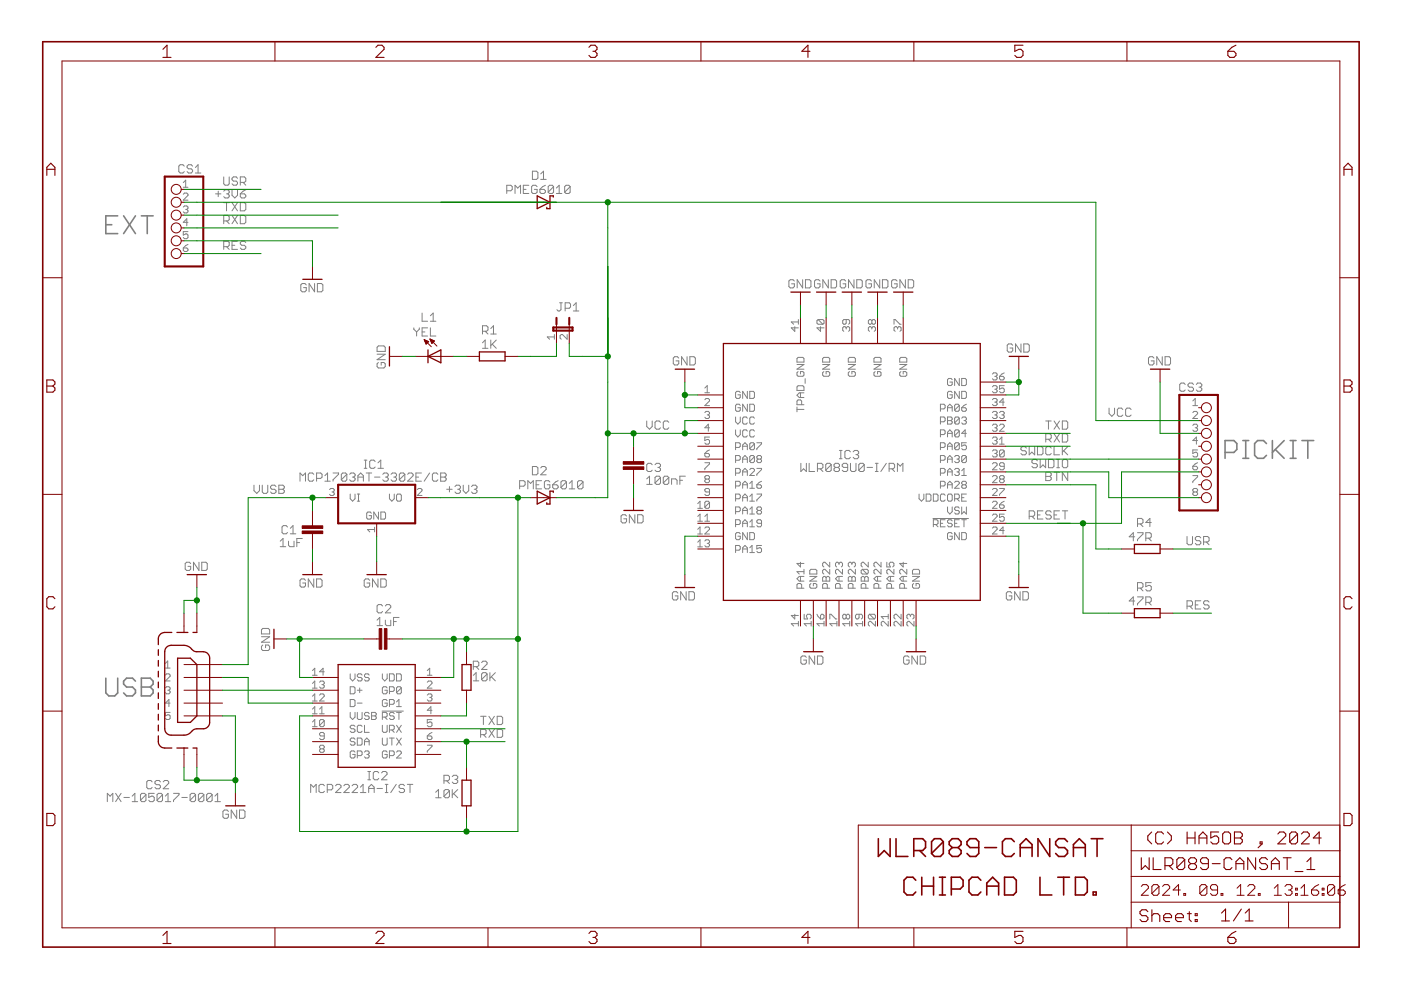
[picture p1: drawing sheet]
<svg xmlns="http://www.w3.org/2000/svg" width="297mm" height="210mm" viewBox="0 0 297 210" stroke-linecap="round" stroke-linejoin="round" font-family="sans-serif">
<g fill="none" stroke="#808080" stroke-width=".34">
<path d="M22.4 47.6h1.3M25 45.8h-2.6v3.7h2.6M26.2 45.8l2.5 3.7M28.7 45.8l-2.5 3.7M30 45.8h2.5M31.2 45.8v3.7M259.7 95.9h1.9l.6-.6v-1.3l-.6-.6h-1.9v3.8M263.5 93.4h1.3M263.5 97.2h1.3M264.1 93.4v3.8M268.5 94l-.6-.6h-1.3l-.6 .6v2.5l.6 .7h1.3l.6-.7M269.8 93.4v3.8"/>
<path d="M270.4 95.3l1.9 1.9M272.3 93.4l-2.5 2.5M273.5 93.4h1.3M273.5 97.2h1.3M274.2 93.4v3.8M276 93.4h2.5M277.3 93.4v3.8M22.4 143.8v3.1l.7 .7h1.2l.7-.7v-3.1M28.7 144.4l-.6-.6h-1.3l-.6 .6v.6l.6 .7h1.3l.6 .6v.6l-.6 .7h-1.3l-.6-.7M30 143.8h1.9l.6 .6v.6l-.6 .7 .6 .6v.6l-.6 .7h-1.9zM30 145.7h1.9"/>
</g>
<g fill="none" stroke="#808080" stroke-width=".21">
<path d="M38.9 38.7l.5-.5v1.5M38.9 39.7h1M39.1 35.2l-.3-.3h-.6l-.3 .3v1.2l.3 .3h.6l.3-.3M40.8 35.2l-.3-.3h-.5l-.3 .3v.3l.3 .3h.5l.3 .3v.3l-.3 .3h-.5l-.3-.3M41.4 36.7h1.2M41.4 35.5l.6-.6v1.8M47.4 37.5v1.5l.3 .3h.6l.3-.3v-1.5M50.4 37.8l-.3-.3h-.6l-.3 .3v.3l.3 .3h.6l.3 .3v.3l-.3 .3h-.6l-.3-.3M50.9 38.7h.9l.3-.3v-.6l-.3-.3h-.9v1.8M51.5 38.7l.6 .6M112.1 39.3h-1.1v1.7h1.1M112.9 36.3h.8l.3 .3v1.1l-.3 .3h-.8z"/>
<path d="M113.9 39.6l-.3-.3h-.6l-.3 .3v1.1l.3 .3h.6l.3-.3v-.5h-.6M114.6 38h1.2M114.6 36.9l.6-.6v1.7M115.6 39.3l-.6 .3-.5 .6M117.4 39.6l-.3-.3h-.6l-.3 .3v1.1M117.4 39.6v1.1l-.3 .3h-.6l-.3-.3M117.4 39.6l-1.2 1.1M118 39.9l.6-.6v1.7M120.9 39.6l-.3-.3h-.6l-.3 .3v1.1M120.9 39.6v1.1l-.3 .3h-.6l-.3-.3M120.9 39.6l-1.2 1.1M38.9 41.2l.2-.3h.5l.3 .3v.2l-1 1h1"/>
<path d="M38.9 43.9l.2-.2h.5l.3 .2v.3l-.3 .2M38.9 52.6h.7l.3 .2v.3l-.3 .2h-.5l-.2-.2zM39.4 44.4h.2M39.6 44.4l.3 .3v.2l-.3 .2h-.5l-.2-.2M39.9 49.1h-1v.7l.7-.2 .3 .2v.6l-.3 .2h-.5l-.2-.2M39.9 47.1h-1l.7-.7v1.5M39.9 51.8l-1 .8M45.7 41.1h1.1M46.3 40.5v1.2M47.4 43h1.2M47.4 46.8h.9l.3-.2v-.6l-.3-.3h-.9v1.7M47.4 52.3h.9l.3-.3v-.6l-.3-.3h-.9v1.8"/>
<path d="M47.4 40.5l.3-.3h.6l.3 .3v.3l-.3 .3M48 43v1.7M48 46.8l.6 .6M48 41.1h.3M48 52.3l.6 .6M48.3 41.1l.3 .3v.3l-.3 .3h-.6l-.3-.3M49.2 43l1.2 1.7M49.2 45.7l1.2 1.7M49.2 40.2v1.2l.6 .6 .6-.6v-1.2M49.2 52h.6M50.4 43l-1.2 1.7M50.4 45.7l-1.2 1.7"/>
<path d="M50.4 51.1h-1.2v1.8h1.2M50.9 43h.9l.3 .2v1.2l-.3 .3h-.9zM50.9 41.1h.9l.3 .3v.3l-.3 .3h-.6l-.3-.3zM50.9 45.7h.9l.3 .3v1.1l-.3 .3h-.9zM52.1 51.4l-.3-.3h-.6l-.3 .3v.3l.3 .3h.6l.3 .3v.3l-.3 .3h-.6l-.3-.3M52.1 40.2l-1.2 .9M107.4 40.4h.9l.3-.2v-.6l-.3-.3h-.9v1.7M109.2 41v-1.7l.6 .6 .6-.6v1.7M111 40.2h.5M114.5 40.2h.8l.3 .2v.3l-.3 .3h-.6l-.2-.3zM118 41h1.1M168.4 59.6l-.3-.3h-.5l-.3 .3v1.1l.3 .3h.5l.3-.3v-.5h-.6"/>
<path d="M170.2 59.3v1.7l-1.2-1.7v1.7M170.8 59.3h.8l.3 .3v1.1l-.3 .3h-.8zM173.9 59.6l-.3-.3h-.6l-.3 .3v1.1l.3 .3h.6l.3-.3v-.5h-.6M175.6 59.3v1.7l-1.1-1.7v1.7M176.2 59.3h.9l.3 .3v1.1l-.3 .3h-.9zM179.3 59.6l-.3-.3h-.6l-.3 .3v1.1l.3 .3h.6l.3-.3v-.5h-.6M181.1 59.3v1.7l-1.2-1.7v1.7M181.7 59.3h.8l.3 .3v1.1l-.3 .3h-.8zM184.8 59.6l-.3-.3h-.6l-.3 .3v1.1l.3 .3h.6l.3-.3v-.5h-.6M186.5 59.3v1.7l-1.1-1.7v1.7M187.1 59.3h.9l.3 .3v1.1l-.3 .3h-.9zM190.2 59.6l-.3-.3h-.6l-.3 .3v1.1l.3 .3h.6l.3-.3v-.5h-.6"/>
<path d="M192 59.3v1.7l-1.2-1.7v1.7M192.6 59.3h.8l.3 .3v1.1l-.3 .3h-.8zM64.9 60.4l-.3-.3h-.5l-.3 .3v1.2l.3 .3h.5l.3-.3v-.6h-.5M66.7 60.1v1.8l-1.2-1.8v1.8M67.3 60.1h.9l.3 .3v1.2l-.3 .3h-.9zM79.9 75.1h1.8l-1.8 1.2h1.8M80.2 73.3h1.2l.3 .3v.9h-1.8v-.9zM80.2 76.9l-.3 .3v.5l.3 .3h1.2l.3-.3v-.5l-.3-.3h-.6v.5M87.7 69.5v.3l.6 .6M88.3 70.4v.8M88.9 69.5v.3l-.6 .6M89.5 66.4v1.7h1.2"/>
<path d="M89.5 70.4h.6M90.7 69.5h-1.2v1.7h1.2M91.2 69.5v1.7h1.2M91.2 68.1h1.2M91.2 67l.6-.6v1.7M102.3 72.7l.6-.6v1.8M102.3 73.9h1.2M102.3 70.2h.9l.3-.2v-.6l-.3-.3h-.9v1.7M102.9 70.2l.6 .6M104.1 72.1v1.8M104.1 69.7l.5-.6v1.7M104.1 70.8h1.1"/>
<path d="M104.4 73l.8 .9M105.2 72.1l-1.1 1.2M117.5 71.4h-1.5l.5 .5M117.5 70.9v1M118.6 64.2h.6M118.9 64.2v1.5l-.3 .2h-.3l-.2-.2M119.8 65.4h.9l.3-.3v-.6l-.3-.3h-.9v1.7M120.2 70.9v1l-.9-1h-.3l-.3 .3v.5l.3 .2M121.6 65.9h1.1M121.6 64.8l.6-.6v1.7M143.9 75.9l-.3-.3h-.6l-.3 .3v1.2l.3 .3h.6l.3-.3v-.6h-.6M145.7 75.6v1.8l-1.2-1.8v1.8"/>
<path d="M146.3 75.6h.8l.3 .3v1.2l-.3 .3h-.8zM168.5 69.3v1l-.7-.8h1.5M169 77.3h1.5l-1.5 1h1.5M169.2 78.8l-.2 .2v.5l.2 .3h1l.3-.3v-.5l-.3-.2h-.5v.5M169.2 75.8h1l.3 .2v.8h-1.5v-.8zM169.3 68.3h-1.5l.5 .4M169.3 67.8v.9M173.5 67.8l-.3 .2v.5l.3 .2h1M173.5 67.8h1l.2 .2v.5l-.2 .2M173.5 67.8l1 .9M174 69.3v1l-.8-.8h1.5M174.4 77.3h1.5l-1.5 1h1.5"/>
<path d="M174.7 75.8h1l.2 .2v.8h-1.5v-.8zM174.7 78.8l-.3 .2v.5l.3 .3h1l.2-.3v-.5l-.2-.2h-.5v.5M179.4 69.5l-.2-.2h-.3l-.2 .2v.5l.2 .3M179.4 69.5l.3-.2h.2l.2 .2v.5l-.2 .3M179.4 67.8v.7l-.2 .2h-.3l-.2-.2v-.5l.2-.2h1l.2 .2v.5l-.2 .2M179.4 69.5v.3M179.9 77.3h1.5l-1.5 1h1.5M180.1 78.8l-.2 .2v.5l.2 .3h1l.3-.3v-.5l-.3-.2h-.5v.5M180.1 75.8h1l.3 .2v.8h-1.5v-.8zM184.8 69.5l-.2-.2h-.2l-.3 .2v.5l.3 .3M184.8 69.5l.3-.2h.3l.2 .2v.5l-.2 .3M184.8 68l-.2-.2h-.2l-.3 .2v.5l.3 .2 .4-.2"/>
<path d="M184.8 68l.3-.2h.3l.2 .2v.5l-.2 .2-.6-.2M184.8 68v.5M184.8 69.5v.3M185.3 77.3h1.5l-1.5 1h1.5M185.3 76l.2-.2h1l.3 .2v.8h-1.5zM185.5 78.8l-.2 .2v.5l.2 .3h1l.3-.3v-.5l-.3-.2h-.4v.5M189.5 68.7v-.9h.3l1 .9h.3M190.3 69.5v.3M190.3 69.5l-.2-.2h-.3l-.3 .2v.5l.3 .3M190.3 69.5l.2-.2h.3l.3 .2v.5l-.3 .3M190.8 77.3h1.5l-1.5 1h1.5M191 78.8l-.2 .2v.5l.2 .3h1l.3-.3v-.5l-.3-.2h-.5v.5"/>
<path d="M191 75.8h1l.3 .2v.8h-1.5v-.8zM210.4 79.3l.3-.2h.5l.2 .2v.2l-.2 .3M210.9 79.8h.3M211.2 79.8l.2 .3v.2l-.2 .3h-.5l-.3-.3M211.9 79.8h.8l.2 .3v.2l-.2 .3h-.5l-.3-.3zM212.9 79.1l-1 .7M214.7 73.2l-.3-.3h-.6l-.2 .3v1.2l.2 .3h.6l.3-.3v-.6h-.6M216.5 72.9v1.8l-1.2-1.8v1.8M217.1 72.9h.8l.3 .3v1.2l-.3 .3h-.8zM244.7 75.9l-.3-.3h-.6l-.3 .3v1.2l.3 .3h.6l.3-.3v-.6h-.6M246.4 75.6v1.8l-1.1-1.8v1.8M247 75.6h.9l.3 .3v1.2l-.3 .3h-.9z"/>
<path d="M77.2 97.6h.6M77.2 99.3h.6M77.5 97.6v1.7M79.5 97.9l-.3-.3h-.5l-.3 .3v1.1l.3 .3h.5l.3-.3M80.1 98.1l.6-.5v1.7M80.1 99.3h1.2M112.9 98.9h.8l.3 .3v1.2l-.3 .3h-.8zM114.6 99.2l.3-.3h.6l.3 .3v.3l-1.2 1.2h1.2M137.1 89.3v1.1l.6 .6 .6-.6v-1.1M138.3 98.5l-.3-.3h-.6l-.3 .3v1.2l.3 .3h.6l.3-.3M138.9 98.5l.3-.3h.5l.3 .3v.3l-.3 .3M139.5 99.1h.2"/>
<path d="M139.7 99.1l.3 .3v.3l-.3 .3h-.5l-.3-.3M140 89.5l-.3-.2h-.5l-.3 .2v1.2l.3 .3h.5l.3-.3M141.8 89.5l-.3-.2h-.6l-.3 .2v1.2l.3 .3h.6l.3-.3M149.4 84.8l.3-.3h.5l.2 .3v.2l-1 1h1M149.4 87.5l.3-.3h.5l.2 .3v.2l-.2 .3M149.4 82.3l.5-.5v1.5M149.4 83.3h1M149.4 96.1h.8l.2 .3v.2l-.2 .3h-.5l-.3-.3zM149.4 98.1h1v.3l-1 1v.2M149.9 88h.3M150.2 88l.2 .2v.3l-.2 .2h-.5l-.3-.2M150.4 95.4l-1 .7"/>
<path d="M150.4 92.7h-1v.7l.5-.2 .5 .2v.5l-.2 .3h-.5l-.3-.3M150.4 90.7h-1l.8-.8v1.5M156 88.4v1l.4 .5 .6-.5v-1M156 91.1v1l.4 .5 .6-.5v-1M156 94.9h.7l.3-.3v-.5l-.3-.2h-.7v1.5M156 97.6h.7l.3-.3v-.5l-.3-.2h-.7v1.5M157 83.2l-.3-.2h-.5l-.2 .2v1l.2 .3h.5l.3-.3v-.5h-.6M157 86l-.3-.3h-.5l-.2 .3v1l.2 .2h.5l.3-.2v-.6h-.6M157.5 95.4v-1l.4-.5 .6 .5v1M157.5 98.1v-1l.4-.5 .6 .5v1M157.5 94.6h1M157.5 97.3h1"/>
<path d="M158.5 88.7l-.3-.3h-.5l-.2 .3v1l.2 .2h.5l.3-.2M158.5 83v1.5l-1-1.5v1.5M158.5 85.7v1.5l-1-1.5v1.5M158.5 91.4l-.3-.3h-.5l-.2 .3v1l.2 .2h.5l.3-.2M159 83h.7l.3 .2v1l-.3 .3h-.7zM159 85.7h.7l.3 .3v1l-.3 .2h-.7zM159 99.6l.2-.3h.5l.3 .3v.2l-1 1h1M160 88.7l-.3-.3h-.5l-.2 .3v1l.2 .2h.5l.3-.2M160 91.4l-.3-.3h-.5l-.2 .3v1l.2 .2h.5l.3-.2M160 94.1l-.3-.2h-.5l-.2 .2v1M160 96.8l-.3-.2h-.5l-.2 .2v1M160 94.1v1l-.3 .3h-.5l-.2-.3"/>
<path d="M160 96.8v1l-.3 .3h-.5l-.2-.3M160 94.1l-1 1M160 96.8l-1 1M160.5 93.9h1v.2l-1 1v.3M160.5 99.3h1v.3l-1 1v.2M160.7 97.3l-.2-.2v-.3l.2-.2h.5l.3 .2v.3l-.3 .2M160.7 97.3l-.2 .3v.2l.2 .3h.5l.3-.3v-.2l-.3-.3M160.7 97.3h.5M169 86.8h1.5M169 86.3v1M169.2 81.8h1l.3 .2v.8h-1.5v-.8zM169.7 83.3v1"/>
<path d="M169.8 98.2v1.8l.6-.6 .6 .6v-1.8M170 85.8v-.8l-.3-.2h-.5l-.2 .2v.8h1.5M170.5 83.3h-1l-.5 .5 .5 .5h1M170.7 80.3v1M171.6 98.2v1.8h1.1M173.3 99.4h.9l.3-.3v-.6l-.3-.3h-.9v1.8M173.9 99.4l.6 .6M176.2 98.5v1.2l-.3 .3h-.6l-.2-.3M176.2 98.5l-.3-.3h-.6l-.2 .3v1.2M176.2 98.5l-1.1 1.2M177.1 99.1l-.3 .3v.3l.3 .3h.6l.3-.3v-.3l-.3-.3M177.1 99.1l-.3-.3v-.3l.3-.3h.6l.3 .3v.3l-.3 .3"/>
<path d="M177.1 99.1h.6M178 97.3h.5M178 95.5h.5M178.3 95.5v1.8M179.7 99.1h-.8l-.3-.3v-.3l.3-.3h.6l.2 .3v1.2l-.2 .3h-.6l-.3-.3M180.3 95.8l-.3-.3h-.6l-.3 .3v1.2l.3 .3h.6l.3-.3M180.3 98.2v1.5l.3 .3h.6l.3-.3v-1.5M180.9 95.8l.3-.3h.6l.3 .3v.3l-.3 .3M181.5 96.4h.3M181.8 96.4l.3 .3v.3l-.3 .3h-.6l-.3-.3M183.2 98.5v1.2l-.2 .3h-.6l-.3-.3M183.2 98.5l-.2-.3h-.6l-.3 .3v1.2"/>
<path d="M183.2 98.5l-1.1 1.2M183.8 99.1h1.2M185.6 100h.6M185.6 98.2h.6M185.9 98.2v1.8M187.9 98.2l-1.1 1.8M188.5 99.4h.9l.3-.3v-.6l-.3-.3h-.9v1.8M189.1 99.4l.6 .6M190.3 100v-1.8l.6 .6 .5-.6v1.8M199.4 86.7h.7l.3-.3v-.4l-.3-.3h-.7v1.5M199.4 89.4h.7l.3-.2v-.5l-.3-.3h-.7v1.5M199.4 92.1h.7l.3-.2v-.5l-.3-.3h-.7v1.5"/>
<path d="M199.4 94.9h.7l.3-.3v-.5l-.3-.2h-.7v1.5M199.4 97.6h.7l.3-.3v-.5l-.3-.2h-.7v1.5M200.9 86.4h1M200.9 87.2v-1l.5-.5 .5 .5v1M200.9 88.4h.7l.3 .3v.2l-.3 .3 .3 .2v.3l-.3 .2h-.7zM200.9 92.6v-.9l.5-.6 .5 .6v.9M200.9 95.4v-1l.5-.5 .5 .5v1M200.9 98.1v-1l.5-.5 .5 .5v1M200.9 94.6h1M200.9 97.3h1M200.9 91.9h1M200.9 89.2h.7"/>
<path d="M201.9 83.2l-.3-.2h-.5l-.2 .2v1l.2 .3h.5l.3-.3v-.5h-.5M201.9 80.5l-.3-.3h-.5l-.2 .3v1l.2 .2h.5l.3-.2v-.5h-.5M202.4 96.8l.2-.2h.5l.3 .2v.3l-.3 .2M202.4 99.6l.2-.3h.5l.3 .3v.2l-.3 .3M202.9 97.3h.2M203.1 97.3l.3 .3v.2l-.3 .3h-.5l-.2-.3M203.4 91.4l-.3-.3h-.5l-.2 .3v1M203.4 86l-.3-.3h-.5l-.2 .3v1M203.4 86v1l-.3 .2h-.5l-.2-.2M203.4 80.2v1.5l-1-1.5v1.5M203.4 83v1.5l-1-1.5v1.5M203.4 88.7l-.3-.3h-.5l-.2 .3v1"/>
<path d="M203.4 94.1l-.3-.2h-.5l-.2 .2v1M203.4 88.7v1l-.3 .2h-.5l-.2-.2M203.4 91.4v1l-.3 .2h-.5l-.2-.2M203.4 94.1v1l-.3 .3h-.5l-.2-.3M203.4 94.1l-1 1M203.4 91.4l-1 1M203.4 88.7l-1 1M203.4 86l-1 1M203.9 83h.7l.3 .2v1l-.3 .3h-.7zM203.9 86.4h.7l.3 .3v.3l-.3 .2h-.4l-.3-.2zM203.9 80.2h.7l.3 .3v1l-.3 .2h-.7zM203.9 88.7l.3-.3h.4l.3 .3v.2l-.3 .3"/>
<path d="M203.9 99.8l.5-.5v1.5M204.4 89.2h.2M204.6 89.2l.3 .2v.3l-.3 .2h-.4l-.3-.2M204.9 93.9h-1v.7l.5-.2h.2l.3 .2v.5l-.3 .3h-.4l-.3-.3M204.9 96.8l-.3-.2h-.4l-.3 .2v1M204.9 96.8v1l-.3 .3h-.4l-.3-.3M204.9 96.8l-1 1M204.9 91.9h-1l.7-.8v1.5M204.9 85.7l-1 .7M210.4 84.8l.3-.3h.5l.2 .3v.2l-.2 .3M210.4 82l.3-.2h.5l.2 .2v.3l-.2 .2M210.4 87.5l.3-.3h.5l.2 .3v.2l-.2 .3"/>
<path d="M210.4 90.2l.3-.3h.5l.2 .3v.2l-.2 .3M210.4 92.9l.3-.2h.5l.2 .2v.3l-.2 .2M210.4 95.6l.3-.2h.5l.2 .2v.3l-.2 .2M210.4 98.4l.3-.3h.5l.2 .3v.2l-1 1h1M210.9 82.5h.3M210.9 88h.3M210.9 90.7h.3M210.9 96.1h.3M210.9 93.4h.3M210.9 85.3h.3M211.2 82.5l.2 .3v.2l-.2 .3h-.5l-.3-.3M211.2 85.3l.2 .2v.2l-.2 .3h-.5l-.3-.3"/>
<path d="M211.2 88l.2 .2v.3l-.2 .2h-.5l-.3-.2M211.2 90.7l.2 .3v.2l-.2 .2h-.5l-.3-.2M211.2 93.4l.2 .3v.2l-.2 .3h-.5l-.3-.3M211.2 96.1l.2 .3v.2l-.2 .3h-.5l-.3-.3M211.9 87.5l.3-.3h.5l.2 .3v.2l-.2 .3M211.9 90.2l.3-.3h.5l.2 .3v.2l-1 1h1M211.9 94.2h1M211.9 93.2l.5-.5v1.5M212.4 88h.3M212.7 88l.2 .2v.3l-.2 .2h-.5l-.3-.2M212.9 81.8h-1v.7l.5-.2h.3l.2 .2v.5l-.2 .3h-.5l-.3-.3M212.9 85.3h-1l.8-.8v1.5"/>
<path d="M212.9 95.6l-.2-.2h-.5l-.3 .2v1M212.9 98.9h-.7l-.3-.3v-.2l.3-.3h.5l.2 .3v1l-.2 .2h-.5l-.3-.2M212.9 95.6v1l-.2 .3h-.5l-.3-.3M212.9 95.6l-1 1M217.6 95l-.3-.3h-.6l-.2 .3v.3l.2 .3h.6l.3 .3v.3l-.3 .2h-.6l-.2-.2M218.2 94.7v1.7l.6-.5 .6 .5v-1.7M219.9 97.7l-.2-.3h-.6l-.3 .3v.3l.3 .3h.6l.2 .3v.3l-.2 .3h-.6l-.3-.3M220 94.7h.8l.3 .3v1.2l-.3 .2h-.8zM220.5 97.4v1.8l.6-.6 .6 .6v-1.8M221.7 89.3h1.2M221.7 93.1h.9l.3-.3v-.5l-.3-.3h-.9v1.7M222.3 89.3v1.7"/>
<path d="M222.3 97.4h.9l.3 .3v1.2l-.3 .3h-.9zM222.3 93.1l.6 .6M222.9 95l-.3-.3h-.6l-.3 .3v1.2l.3 .2h.6l.3-.2M223.5 94.7v1.7h1.1M223.5 89.3l1.1 1.7M223.5 92l1.1 1.7M224 97.4h.6M224 99.2h.6M224.3 97.4v1.8M224.6 89.3l-1.1 1.7M224.6 92l-1.1 1.7M225.2 89.3h.9l.3 .2v1.2l-.3 .3h-.9z"/>
<path d="M225.2 92h.9l.3 .3v1.1l-.3 .3h-.9zM225.2 94.7v1.7M225.5 97.4h.6l.3 .3v1.2l-.3 .3h-.6l-.3-.3v-1.2zM225.5 95.6l.9 .8M226.4 94.7l-1.2 1.2M235.1 86.5v1.2l.6 .6 .6-.6v-1.2M238.1 86.8l-.3-.3h-.6l-.3 .3v1.2l.3 .3h.6l.3-.3M239.8 86.8l-.3-.3h-.5l-.3 .3v1.2l.3 .3h.5l.3-.3M251.3 81.5l-.3-.3h-.6l-.3 .3v1.2l.3 .3h.6l.3-.3M252.9 98.9h.8l.2 .2v.3l-.2 .2h-.5l-.3-.2zM252.9 87.5l.3-.3h.5l.2 .3v.2l-1 1h1M252.9 86h1"/>
<path d="M252.9 90.2l.3-.3h.5l.2 .3v.2l-.2 .3M252.9 85l.5-.5v1.5M253 81.5l-.2-.3h-.6l-.3 .3v.3l.3 .3h.6l.2 .3v.3l-.2 .3h-.6l-.3-.3M253.4 90.7h.3M253.6 81.5l.3-.3h.6l.3 .3v.3l-.3 .3M253.7 90.7l.2 .3v.2l-.2 .2h-.5l-.3-.2M253.9 95.4h-1v.7l.5-.2h.3l.2 .2v.5l-.2 .3h-.5l-.3-.3M253.9 93.4h-1l.8-.7v1.5M253.9 98.1l-1 .8M254.2 82.1h.3M254.5 82.1l.3 .3v.3l-.3 .3h-.6l-.3-.3M40.4 119.5l-.2-.3h-.6l-.3 .3v1.1l.3 .3h.6l.2-.3v-.5h-.5"/>
<path d="M42.2 119.2v1.7l-1.2-1.7v1.7M42.8 119.2h.9l.2 .3v1.1l-.2 .3h-.9zM53.8 102.9v1.1l.6 .6 .6-.6v-1.1M55.6 102.9v1.4l.3 .3h.6l.3-.3v-1.4M58.5 103.2l-.3-.3h-.5l-.3 .3v.2l.3 .3h.5l.3 .3v.3l-.3 .3h-.5l-.3-.3M59.1 102.9h.9l.3 .3v.2l-.3 .3 .3 .3v.3l-.3 .3h-.9zM59.1 103.7h.9M59.4 114.7l.6-.5v1.7M59.4 115.9h1.2M61 111.7l-.3-.3h-.6l-.3 .3v1.2l.3 .3h.6l.3-.3M61.2 114.7v.9l.3 .3h.8v-1.2M61.6 113.2h1.1"/>
<path d="M61.6 112l.5-.6v1.8M62.9 115h.6M63.6 102v-1.7l.6 .6 .6-.6v1.7M64.1 114.2h-1.2v1.7M66.5 100.6l-.3-.3h-.6l-.2 .3v1.1l.2 .3h.6l.3-.3M67.1 101.4h.9l.3-.2v-.6l-.3-.3h-.9v1.7M68.9 102h1.1M68.9 100.9l.5-.6v1.7M69.9 103.8l.2-.2h.5l.3 .2v.3l-.3 .2M70.4 104.3h.2M70.6 100.3h1.2v.3l-1.2 1.1v.3M70.6 104.3l.3 .3v.2l-.3 .3h-.5l-.2-.3"/>
<path d="M73.5 100.6l-.2-.3h-.6l-.3 .3v1.1M73.5 100.6v1.1l-.2 .3h-.6l-.3-.3M73.5 100.6l-1.1 1.1M74.1 100.6l.3-.3h.6l.3 .3v.3l-.3 .3M74.3 104.8v.9l.5 .6 .5-.6v-.9M74.7 101.2h.3M75 101.2l.3 .2v.3l-.3 .3h-.6l-.3-.3M75.8 104.8h.5M75.8 106.3h.5M75.9 101.2h1.1M75.9 102v-1.1l.6-.6 .5 .6v1.1M76 104.8v1.5"/>
<path d="M77.6 100.3h1.2M78.2 100.3v1.7M78.7 108.8l-.2-.2h-.5l-.3 .2v1l.3 .3h.5l.2-.3v-.5h-.4M79.4 101.2h1.2M79.4 112.3h-1.5l.5 .5M79.4 111.8v1M80.2 108.6v1.5l-1-1.5v1.5M80.8 108.6h.7l.2 .2v1l-.2 .3h-.7zM81.2 100.6l.2-.3h.6l.3 .3v.3l-.3 .3M81.7 101.2h.3M82 101.2l.3 .2v.3l-.3 .3h-.6l-.2-.3M82.6 104.8v.9l.5 .6 .5-.6v-.9"/>
<path d="M82.9 100.6l.3-.3h.6l.3 .3v.3l-.3 .3M83.5 101.2h.3M83.8 101.2l.3 .2v.3l-.3 .3h-.6l-.3-.3M84.3 104.8h.5l.3 .2v1l-.3 .3h-.5l-.2-.3v-1zM85.8 100.6l-.3-.3h-.5l-.3 .3v1.1M85.8 100.6v1.1l-.3 .3h-.5l-.3-.3M85.8 100.6l-1.1 1.1M86.4 100.6l.3-.3h.6l.3 .3v.3l-1.2 1.1h1.2M88.2 101.2h.6M88.5 103.8l.2-.2h.5l.3 .2v.3l-1 1h1M89.3 100.3h-1.1v1.7h1.1M91.1 100.3l-1.2 1.7"/>
<path d="M92.8 100.6l-.2-.3h-.6l-.3 .3v1.1l.3 .3h.6l.2-.3M93.4 100.3h.9l.3 .3v.3l-.3 .3 .3 .2v.3l-.3 .3h-.9zM93.4 101.2h.9M94.7 103.7h1.2M95.3 103.2v1.1M96.5 103.2l.3-.3h.5l.3 .3v.2l-.3 .3M97 103.7h.3M97.3 103.7l.3 .3v.3l-.3 .3h-.5l-.3-.3M98.2 102.9v1.1l.6 .6 .6-.6v-1.1M100 103.2l.3-.3h.5l.3 .3v.2l-.3 .3M100.5 103.7h.3M100.8 103.7l.3 .3v.3l-.3 .3h-.5l-.3-.3"/>
<path d="M110.2 103.1h.8l.3-.3v-.6l-.3-.3h-.8v1.8M111.9 103.7v-1.8l.6 .6 .6-.6v1.8M113.7 102.8h.6M114.8 101.9h-1.1v1.8h1.1M116.6 102.2l-.3-.3h-.6l-.3 .3v1.2l.3 .3h.6l.3-.3v-.6h-.6M117.2 102.8h.8l.3 .3v.3l-.3 .3h-.5l-.3-.3zM118.3 101.9l-.5 .3-.6 .6M120.1 102.2v1.2l-.3 .3h-.6l-.3-.3M120.1 102.2l-.3-.3h-.6l-.3 .3v1.2M120.1 102.2l-1.2 1.2M120.7 103.7h1.2M120.7 102.5l.6-.6v1.8"/>
<path d="M123.6 102.2l-.3-.3h-.6l-.3 .3v1.2M123.6 102.2v1.2l-.3 .3h-.6l-.3-.3M123.6 102.2l-1.2 1.2M132.8 109.4l-.3-.3h-.5l-.3 .3v1.2l.3 .3h.5l.3-.3v-.6h-.6M134.6 109.1v1.8l-1.2-1.8v1.8M135.2 109.1h.9l.3 .3v1.2l-.3 .3h-.9zM137.1 101.5l.6-.5v1.7M137.1 102.7h1.2M140 101.2v1.2l-.3 .3h-.5l-.3-.3M140 101.2l-.3-.2h-.5l-.3 .2v1.2M140 101.2l-1.1 1.2M141.8 101.2v1.2l-.3 .3h-.6l-.3-.3"/>
<path d="M141.8 101.2l-.3-.2h-.6l-.3 .2v1.2M141.8 101.2l-1.2 1.2M142.4 102.7v-1.2h.9l.3 .3v.9M144.1 101.8h.6M145.3 101h-1.2v1.7M147.9 112.2l.5-.5v1.5M147.9 106.8l.5-.5v1.5M147.9 109.5l.5-.5v1.5M147.9 115l.5-.6v1.6M147.9 113.2h1M147.9 107.8h1M147.9 110.5h1"/>
<path d="M147.9 116h1M149.4 114.7l.3-.3h.5l.2 .3v.3l-.2 .2M149.4 109.5l.5-.5v1.5M149.4 112l.3-.3h.5l.2 .3v.2l-1 1h1M149.4 110.5h1M149.7 101.6h.5M149.7 101.6l-.3-.3v-.2l.3-.3h.5l.2 .3v.2l-.2 .3M149.7 101.6l-.3 .2v.3l.3 .2h.5l.2-.2v-.3l-.2-.2M149.9 115.2h.3M150.2 115.2l.2 .2v.3l-.2 .3h-.5l-.3-.3M150.4 104.3h-.7l-.3-.2v-.3l.3-.2h.5l.2 .2v1l-.2 .3h-.5l-.3-.3M150.4 106.5v1l-.2 .3h-.5l-.3-.3"/>
<path d="M150.4 106.5l-.2-.2h-.5l-.3 .2v1M150.4 106.5l-1 1M156 100.3h.7l.3-.2v-.5l-.3-.3h-.7v1.5M156 103h.7l.3-.2v-.5l-.3-.3h-.7v1.5M156 105.7h.7l.3-.2v-.5l-.3-.2h-.7v1.5M156 108.5h.7l.3-.3v-.5l-.3-.2h-.7v1.5M156 111.2h.7l.3-.2v-.6l-.3-.2h-.7v1.5M156 116.6h.7l.3-.2v-.5l-.3-.2h-.7v1.5M157 113.2l-.3-.3h-.5l-.2 .3v1l.2 .2h.5l.3-.2v-.5h-.6M157.5 117.2v-1.1l.4-.4 .6 .4v1.1M157.5 102.8h1M157.5 100.8v-1l.4-.5 .6 .5v1"/>
<path d="M157.5 103.5v-1l.4-.5 .6 .5v1M157.5 106.3v-1l.4-.5 .6 .5v1M157.5 109v-1l.4-.5 .6 .5v1M157.5 111.7v-1l.4-.5 .6 .5v1M157.5 100.1h1M157.5 105.5h1M157.5 108.2h1M157.5 111h1M157.5 116.4h1M158.5 112.9v1.5l-1-1.5v1.5M159 112.9h.7l.3 .3v1l-.3 .2h-.7zM159 102.5l.4-.5v1.5"/>
<path d="M159 105.3l.4-.5v1.5M159 108l.4-.5v1.5M159 110.7l.4-.5v1.5M159 116.1l.4-.4v1.5M159 103.5h1M159 106.3h1M159 109h1M159 111.7h1M159 117.2h1M160.5 102.8h.7l.3 .2v.3l-.3 .2h-.5l-.2-.2zM160.5 104.8h1v.2l-1 1v.3M160.7 108.2l-.2-.2v-.3l.2-.2h.5l.3 .2v.3l-.3 .2"/>
<path d="M160.7 108.2l-.2 .3v.2l.2 .3h.5l.3-.3v-.2l-.3-.3M160.7 108.2h.5M161.5 111h-.8l-.2-.3v-.3l.2-.2h.5l.3 .2v1l-.3 .3h-.5l-.2-.3M161.5 115.7h-1v.7l.5-.3h.2l.3 .3v.5l-.3 .3h-.5l-.2-.3M161.5 102l-1 .8M169.7 119.2v1l-.7-.7h1.5M175.9 119.2v1l-1-1h-.2l-.3 .3v.5l.3 .2M177.9 119.5l-.3-.3h-.2l-.3 .3v.5l.3 .2M177.9 119.5l.2-.3h.3l.2 .3v.5l-.2 .2M177.9 119.5v.2M180.6 119.5l-.2-.3h-.3l-.2 .3v.5l.2 .2M180.6 119.5l.2-.3h.3l.3 .3v.5l-.3 .2"/>
<path d="M180.6 119.5v.2M184.1 119.2v1l-1-1h-.3l-.2 .3v.5l.2 .2M186.8 119.2v1l-1-1h-.3l-.2 .3v.5l.2 .2M188 119.2v1h.8l-.3-.5v-.2l.3-.3h.5l.2 .3v.5l-.2 .2M191.5 119.2v1l-.7-.7h1.5M194.9 104.8v.9l.5 .6 .5-.6v-.9M196.4 104.8h.7l.3 .2v1l-.3 .3h-.7zM197.8 109.9h7.5M197.9 104.8h.7l.3 .2v1l-.3 .3h-.7zM197.9 111.2h.7l.3-.2v-.6l-.3-.2h-.7v1.5M198.4 111.2l.5 .5M199.4 100.3h.7l.3-.2v-.5l-.3-.3h-.7v1.5"/>
<path d="M199.4 103h.7l.3-.2v-.5l-.3-.3h-.7v1.5M199.4 111h.5M200.4 105l-.3-.2h-.5l-.2 .2v1l.2 .3h.5l.3-.3M200.4 110.2h-1v1.5h1M200.9 102.8h1M200.9 100.8v-1l.5-.5 .5 .5v1M200.9 103.5v-1l.5-.5 .5 .5v1M200.9 107.5v1l.5 .5 .5-.5v-1M200.9 100.1h1M201.1 104.8h.5l.3 .2v1l-.3 .3h-.5l-.2-.3v-1zM201.9 113.2l-.3-.3h-.5l-.2 .3v1l.2 .2h.5l.3-.2v-.5h-.5M201.9 110.4l-.3-.2h-.5l-.2 .2v.3l.2 .3h.5l.3 .2v.2l-.3 .3h-.5l-.2-.3"/>
<path d="M202.4 102.3l.2-.3h.5l.3 .3v.2l-1 1h1M202.4 105.7h.7l.3-.2v-.5l-.3-.2h-.7v1.5M202.4 111h.5M202.9 100.1h.2M202.9 105.7l.5 .6M203.1 100.1l.3 .2v.3l-.3 .2h-.5l-.2-.2M203.4 107.7l-.3-.2h-.5l-.2 .2v.3l.2 .2h.5l.3 .3v.2l-.3 .3h-.5l-.2-.3M203.4 110.2h-1v1.5h1M203.4 112.9v1.5l-1-1.5v1.5M203.9 112.9h.7l.3 .3v1l-.3 .2h-.7zM203.9 107.5v1.5l.5-.5 .5 .5v-1.5M203.9 100.8h1"/>
<path d="M203.9 105.5h.5M203.9 110.2h1M204.2 102.8l-.3-.3v-.2l.3-.3h.4l.3 .3v.2l-.3 .3M204.2 102.8h.4M204.2 102.8l-.3 .2v.3l.3 .2h.4l.3-.2v-.3l-.3-.2M204.4 110.2v1.5M204.9 104.8h-1v1.5h1M210.4 112l.3-.3h.5l.2 .3v.2l-1 1h1M210.4 101.1l.3-.3h.5l.2 .3v.2l-1 1h1M210.4 103.8l.3-.2h.5l.2 .2v.3l-1 1h1M210.4 106.5l.3-.2h.5l.2 .2v.3l-1 1h1M210.4 109.3l.3-.3h.5l.2 .3v.2l-1 1h1"/>
<path d="M211.9 103.6h1v.2l-1 1v.3M211.9 107h.8l.2 .3v.2l-.2 .3h-.5l-.3-.3zM212.2 101.6h.5M212.2 101.6l-.3-.3v-.2l.3-.3h.5l.2 .3v.2l-.2 .3M212.2 101.6l-.3 .2v.3l.3 .2h.5l.2-.2v-.3l-.2-.2M212.9 112.5h-1l.8-.8v1.5M212.9 109h-1v.7l.5-.2h.3l.2 .2v.6l-.2 .2h-.5l-.3-.2M212.9 106.3l-.5 .2-.5 .5M218.2 109.5h.9l.3-.3v-.6l-.3-.3h-.9v1.7M218.8 109.5l.6 .5M220 109.2h.5M221.1 108.3h-1.1v1.7h1.1"/>
<path d="M221.7 100.1h.9l.3 .3v.3l-.3 .3 .3 .3v.3l-.3 .3h-.9zM221.7 101h.9M222.9 108.6l-.3-.3h-.6l-.3 .3v.3l.3 .3h.6l.3 .3v.3l-.3 .2h-.6l-.3-.2M223.5 100.1h1.1M223.5 109.2h.5M224 100.1v1.8M224.6 108.3h-1.1v1.7h1.1M225.2 108.3h1.2M225.8 108.3v1.7M226.4 100.1v1.8l-1.2-1.8v1.8M240.6 113.8h-1.2l.9-.9v1.8M241.2 112.9h1.1v.3l-1.1 1.2v.3"/>
<path d="M241.2 111.1h.8l.3-.3v-.6l-.3-.3h-.8v1.8M241.7 111.1l.6 .6M242.9 114.1h.9l.3-.3v-.6l-.3-.3h-.9v1.8M243.5 114.1l.6 .6M244.1 110.8h-1.2l.9-.9v1.8M251.7 113.7v1.5l.3 .3h.5l.3-.3v-1.5M252.9 100.8h1v.3l-1 1v.2M253.2 104.3l-.3 .3v.2l.3 .3h.5l.2-.3v-.2l-.2-.3M253.2 104.3l-.3-.2v-.3l.3-.2h.5l.2 .2v.3l-.2 .2M253.2 104.3h.5M254.6 114l-.3-.3h-.6l-.3 .3v.3l.3 .3h.6l.3 .3v.3l-.3 .3h-.6l-.3-.3M255.2 114.9h.9l.2-.3v-.6l-.2-.3h-.9v1.8"/>
<path d="M255.8 114.9l.5 .6M55.4 135h1.8l-1.8 1.2h1.8M55.7 136.8l-.3 .3v.5l.3 .3h1.2l.3-.3v-.5l-.3-.3h-.6v.5M55.7 133.2h1.2l.3 .3v.9h-1.8v-.9zM64.8 123l-.3-.3h-.6l-.3 .3v1.2l.3 .3h.6l.3-.3v-.6h-.6M66.5 122.7v1.8l-1.1-1.8v1.8M67.1 122.7h.9l.3 .3v1.2l-.3 .3h-.9zM78.4 123l-.3-.3h-.6l-.3 .3v1.2l.3 .3h.6l.3-.3v-.6h-.6M79.9 131.5l.6-.6v1.8M79.9 132.7h1.2M80.1 122.7v1.8l-1.1-1.8v1.8M80.7 122.7h.9l.3 .3v1.2l-.3 .3h-.9z"/>
<path d="M81.1 128.5l-.3-.3h-.6l-.3 .3v1.1l.3 .3h.6l.3-.3M81.7 131.5v.9l.3 .3h.8v-1.2M81.7 128.5l.3-.3h.6l.2 .3v.3l-1.1 1.1h1.1M83.4 131.8h.6M84.6 130.9h-1.2v1.8M143.7 125.8l-.3-.3h-.5l-.3 .3v1.1l.3 .3h.5l.3-.3v-.6h-.5M145.5 125.5v1.7l-1.2-1.7v1.7M146.1 125.5h.8l.3 .3v1.1l-.3 .3h-.8zM168.5 130.2v1l-.7-.7h1.5M169.3 132.2h-1.5l.5 .5M169.3 131.7v1M169.7 122.2v1"/>
<path d="M170 124.7v-.7l-.3-.3h-.5l-.2 .3v.7h1.5M170.5 122.2h-1l-.5 .5 .5 .5h1M170.5 120.7v1M170.5 121.2h-1.5l.5 .5M170.5 130.2v1h.7l-.2-.5v-.2l.2-.3h.5l.3 .3v.5l-.3 .2M171 139.4l-.3-.3h-.6l-.3 .3v1.1l.3 .3h.6l.3-.3v-.5h-.6M171.7 121l.2-.3h1l.3 .3v.7h-1.5zM171.7 122.2h1.5l-1.5 1h1.5M171.9 123.7l-.2 .3v.5l.2 .2h1l.3-.2v-.5l-.3-.3h-.5v.5M172 132.2h-1.5l.5 .5M172 131.7v1M172.7 139.1v1.7l-1.1-1.7v1.7"/>
<path d="M173.2 130.2l.8 1M173.3 139.1h.9l.3 .3v1.1l-.3 .3h-.9zM174.2 130.2h.3l.2 .3v.5l-.2 .2h-.5v-.7zM174.4 122.5l.3-.3h.2l.3 .3 .2-.3h.3l.2 .3v.7h-1.5zM174.7 132.2h-1.5l.5 .5M174.7 131.7v1M175.2 122.5v.7M175.4 124.7v-.7l-.2-.3h-.5l-.3 .3v.7h1.5M175.9 120.7v1l-1-1h-.2l-.3 .3v.5l.3 .2M175.9 131.2v-1h.3l1 1h.2M177.4 132.2h-1.5l.5 .5M177.4 131.7v1"/>
<path d="M177.9 122.2v1M178.1 124.7v-.7l-.2-.3h-.5l-.3 .3v.7h1.5M178.6 122.2h-1l-.5 .5 .5 .5h1M178.6 120.7v1l-1-1h-.2l-.3 .3v.5l.3 .2M179.4 130.5l-.2-.3h-.3l-.2 .3v.5l.2 .2h.3l.2-.2M179.4 130.5l.3-.3h.2l.2 .3v.5l-.2 .2h-.2l-.3-.2M179.4 130.5v.5M179.9 122.5l.2-.3h.3l.2 .3 .2-.3h.3l.3 .3v.7h-1.5zM180.1 132.2h-1.4l.5 .5M180.1 131.7v1M180.6 122.5v.7M180.8 124.7v-.7l-.2-.3h-.5l-.2 .3v.7h1.5"/>
<path d="M181.4 120.7v1l-1-1h-.3l-.2 .3v.5l.2 .2M182.1 130.2v.8l-.2 .2h-.3l-.2-.2v-.5l.2-.3h1l.3 .3v.5l-.3 .2M182.8 122.2h.3l.2 .3 .3-.3h.2l.3 .3v.7h-1.5v-.7zM182.8 120.7l-.2 .3v.5l.2 .2h1M182.8 120.7h1l.3 .3v.5l-.3 .2M182.8 120.7l1 1M182.9 132.2h-1.5l.5 .5M182.9 131.7v1M183.3 122.5v.7M183.6 124.7v-.7l-.3-.3h-.5l-.2 .3v.7h1.5M184.4 130.2l-.3 .3v.5l.3 .2h1M184.4 130.2h1l.2 .3v.5l-.2 .2"/>
<path d="M184.4 130.2l1 1M185.6 131.7v1l-1-1h-.2l-.3 .3v.5l.3 .2M186.1 122.2v1M186.3 124.7v-.7l-.2-.3h-.6l-.2 .3v.7h1.5M186.8 122.2h-1l-.5 .5 .5 .5h1M186.8 120.7v1l-1-1h-.3l-.2 .3v.5l.2 .2M188.3 131.7v1l-1-1h-.2l-.3 .3v.5l.3 .2M188.3 130.2v1M188.3 130.7h-1.5l.5 .5M188.8 122.2v1M189 124.7v-.7l-.2-.3h-.5l-.3 .3v.7h1.5M189.5 122.2h-1l-.5 .5 .5 .5h1"/>
<path d="M189.5 120.7v1l-1-1h-.2l-.3 .3v.5l.3 .2M191.1 130.2v1l-1-1h-.3l-.3 .3v.5l.3 .2M191.1 131.7v1l-1-1h-.3l-.3 .3v.5l.3 .2M191.5 122.2v1M191.7 124.7v-.7l-.2-.3h-.5l-.2 .3v.7h1.5M192.3 122.2h-1.1l-.4 .5 .4 .5h1.1M192.3 120.7v1l-1.1-1h-.2l-.2 .3v.5l.2 .2M192.7 139.4l-.3-.3h-.5l-.3 .3v1.1l.3 .3h.5l.3-.3v-.5h-.5M193 130.5l-.2-.3h-.3l-.2 .3v.5l.2 .2M193 130.5l.3-.3h.2l.3 .3v.5l-.3 .2M193 130.5v.2M193.5 121l.2-.3h1l.3 .3v.7h-1.5z"/>
<path d="M193.5 122.2h1.5l-1.5 1h1.5M193.7 123.7l-.2 .3v.5l.2 .2h1l.3-.2v-.5l-.3-.3h-.5v.5M193.8 131.7v1l-1-1h-.3l-.2 .3v.5l.2 .2M194.5 139.1v1.7l-1.2-1.7v1.7M195.1 139.1h.9l.3 .3v1.1l-.3 .3h-.9zM214.5 125.8l-.3-.3h-.5l-.3 .3v1.1l.3 .3h.5l.3-.3v-.6h-.5M216.3 125.5v1.7l-1.2-1.7v1.7M216.9 125.5h.8l.3 .3v1.1l-.3 .3h-.8zM240.6 127.4h-1.2l.9-.8v1.7M241.2 124.7h.8l.3-.3v-.6l-.3-.3h-.8v1.8M241.2 126.6h1.1v.3l-1.1 1.1v.3M241.7 124.7l.6 .6"/>
<path d="M242.9 127.7h.9l.3-.3v-.5l-.3-.3h-.9v1.7M243.5 127.7l.6 .6M244.1 123.5h-1.2v.9l.6-.3h.3l.3 .3v.6l-.3 .3h-.6l-.3-.3M251.7 128.5h.8l.3-.3v-.5l-.3-.3h-.8v1.7M252.2 128.5l.6 .6M253.4 128.2h.6M254.6 127.4h-1.2v1.7h1.2M256.3 127.7l-.2-.3h-.6l-.3 .3v.3l.3 .2h.6l.2 .3v.3l-.2 .3h-.6l-.3-.3M35.1 143.1l.2-.2h.5l.3 .2v.3l-1 1h1M35.1 145.9l.2-.3h.5l.3 .3v.2l-.3 .2M35.1 140.7l.5-.6v1.5M35.1 141.6h1"/>
<path d="M35.6 146.3h.2M35.8 146.3l.3 .3v.3l-.3 .2h-.5l-.2-.2M36.1 149.1h-1l.7-.8v1.5M36.1 151h-1v.8l.7-.2 .3 .2v.5l-.3 .2h-.5l-.2-.2M66.3 143.2h.9M66.3 145.9h.9M66.3 148.6h.9M66.3 154.1h.9M66.3 153.1l.4-.5v1.5M66.3 142.2l.4-.5v1.5M66.3 144.9l.4-.5v1.5M66.3 147.6l.4-.5v1.5"/>
<path d="M66.3 150.3l.4-.5v1.5M66.3 151.3h.9M67.8 144.7l.2-.3h.5l.2 .3v.2l-.2 .3M67.8 147.4l.2-.3h.5l.2 .3v.2l-.9 1h.9M67.8 151.3h.9M67.8 150.3l.4-.5v1.5M68 158.8l-.2-.3 .2-.5h.5l.2 .3v.2l-.2 .3M68 158.8l-.2 .2 .2 .5h.5l.2-.2v-.3l-.2-.2M68 158.8h.5M68.2 145.2h.3M68.5 145.2l.2 .2v.2l-.2 .3h-.5l-.2-.3M68.7 152.8l-.9 1"/>
<path d="M68.7 152.8l-.2-.2h-.5l-.2 .2v1M68.7 156h-.7l-.2-.2 .2-.5h.5l.2 .3v.9l-.2 .3h-.5l-.2-.3M68.7 152.8v1l-.2 .3h-.5l-.2-.3M68.7 142.4h-.9l.7-.7v1.5M74.3 142.9v1l.5 .5 .5-.5v-1M74.3 145.6h.7l.3 .3v1l-.3 .2h-.7zM74.3 148.3h.7l.3 .3v1l-.3 .2h-.7zM74.3 151v1l.5 .5 .5-.5v-1M75.3 154l-.3-.2h-.5l-.2 .2v.3l.2 .2h.5l.3 .3v.2l-.3 .3h-.5l-.2-.3M75.3 156.7l-.3-.2h-.5l-.2 .2v.3l.2 .2h.5l.3 .3v.2l-.3 .3h-.5l-.2-.3M75.3 159.5l-.3-.3h-.5l-.2 .3v1l.2 .2h.5l.3-.2v-.5h-.5M75.8 146.3h1"/>
<path d="M75.8 149.1h1M75.8 151v1.3l.2 .2h.5l.3-.2v-1.3M75.8 156.5h.7l.3 .2v1l-.3 .3h-.7zM76.3 145.9v1M76.8 143.1l-.3-.2h-.5l-.2 .2v.3l.2 .2h.5l.3 .3v.2l-.3 .3h-.5l-.2-.3M76.8 154l-.3-.2h-.5l-.2 .2v1l.2 .3h.5l.3-.3M77.3 153.8v1.5h1M77.3 159.5l.2-.3h.5l.3 .3v.2l-.3 .3M77.3 158v-1l.5-.5 .5 .5v1M77.3 157.2h1M77.8 160h.2M78 160l.3 .2v.3l-.3 .2h-.5l-.2-.2"/>
<path d="M78.3 143.1l-.3-.2h-.5l-.2 .5 .2 .2h.5l.3 .3v.2l-.3 .3h-.5l-.2-.3M78.3 151.3l-.3-.3h-.5l-.2 .6 .2 .2h.5l.3 .2v.3l-.3 .2h-.5l-.2-.2M78.8 151h.7l.3 .3v.3l-.3 .2 .3 .2v.3l-.3 .2h-.7zM78.8 151.8h.7M81 150.8h4.5M81.1 142.9v1l.5 .5 .5-.5v-1M81.1 152h.7l.3-.2v-.5l-.3-.3h-.7v1.5M81.1 153.8v1.2l.2 .3h.5l.3-.3v-1.2M81.1 156.5v1.2l.2 .3h.5l.3-.3v-1.2M81.6 152l.5 .5M82.1 145.9l-.3-.3h-.5l-.2 .3v1l.2 .2h.5l.3-.2v-.6h-.5M82.1 148.6l-.3-.3h-.5l-.2 .3v1l.2 .2h.5l.3-.2v-.5h-.5"/>
<path d="M82.1 159.5l-.3-.3h-.5l-.2 .3v1l.2 .2h.5l.3-.2v-.5h-.5M82.6 149.3h.7l.3-.2v-.5l-.3-.3h-.7v1.5M82.6 142.9h.7l.3 .2v1l-.3 .3h-.7zM82.6 146.6h.7l.3-.3v-.4l-.3-.3h-.7v1.5M82.6 154.8h.7l.3-.3v-.5l-.3-.2h-.7v1.5M82.6 156.5h1M83.1 154.8l.5 .5M83.1 156.5v1.5M83.6 151.3l-.3-.3h-.5l-.2 .3v.3l.2 .2h.5l.3 .2v.3l-.3 .2h-.5l-.2-.2M84.1 148.8l.5-.5v1.5M84.1 142.9h.7l.3 .2v1l-.3 .3h-.7zM84.1 159.5l.2-.3h.5l.3 .3v.2l-1 1h1"/>
<path d="M84.1 149.8h1M84.1 151h1M84.1 153.8l1 1.5M84.1 156.5l1 1.5M84.6 151v1.5M85.1 145.9l-.3-.3h-.5l-.2 .3v1M85.1 145.9v1l-.3 .2h-.5l-.2-.2M85.1 145.9l-1 1M85.1 153.8l-1 1.5M85.1 156.5l-1 1.5M90.6 144.7l.2-.3h.6l.2 .3v.2l-1 1h1M90.6 142.2l.5-.5v1.5"/>
<path d="M90.6 143.2h1M90.6 147.4l.2-.3h.6l.2 .3-.2 .5M90.6 156h.8l.2 .5-.2 .3h-.6l-.2-.3zM90.6 158h1v.3l-1 1v.2M91.1 147.9h.3M91.4 147.9l.2 .2-.2 .5h-.6l-.2-.2M91.6 152.6h-1v.7l.5-.2h.3l.2 .2v.5l-.2 .3h-.6l-.2-.3M91.6 150.6h-1l.8-.8v1.5M91.6 155.3l-1 .7M100.4 143.2l.5-.6v1.8M100.4 144.4h1.1M100.4 141.4h.8l.3-.3v-.6l-.3-.3h-.8v1.7"/>
<path d="M100.9 141.4l.6 .5M101.9 151.9h1.2M101.9 155.8h.9l.3-.3v-.6l-.3-.3h-.9v1.7M102.1 140.5l.3-.3h.6l.3 .3v.3l-1.2 1.1h1.2M102.5 151.9v1.7M102.5 155.8l.6 .5M103.3 142.9v1.2l-.3 .3h-.6l-.3-.3M103.3 142.9l-.3-.3h-.6l-.3 .3v1.2M103.3 142.9l-1.2 1.2M103.7 151.9l1.1 1.7M103.7 154.6l1.1 1.7M103.9 142.6v1.8"/>
<path d="M104.2 143.5l.8 .9M104.8 151.9l-1.1 1.7M104.8 154.6l-1.1 1.7M105 142.6l-1.1 1.2M105.4 151.9h.9l.3 .3v1.1l-.3 .3h-.9zM105.4 154.6h.9l.3 .3v1.2l-.3 .2h-.9zM22.8 170v-1.8l.5 .6 .6-.6v1.8M24.5 168.2l1.2 1.8M25.7 168.2l-1.2 1.8M26.3 169.1h1.1M28 168.8l.6-.6v1.8M28 170h1.2"/>
<path d="M30.9 168.5v1.2l-.3 .3h-.5l-.3-.3M30.9 168.5l-.3-.3h-.5l-.3 .3v1.2M30.9 168.5l-1.1 1.2M32.3 165.8l-.3-.3h-.6l-.3 .3v1.1l.3 .3h.6l.3-.3M32.7 168.2h-1.2v.9l.6-.3h.3l.3 .3v.6l-.3 .3h-.6l-.3-.3M34 165.8l-.3-.3h-.6l-.2 .3v.3l.2 .3h.6l.3 .2v.3l-.3 .3h-.6l-.2-.3M34.5 168.5v1.2l-.3 .3h-.6l-.3-.3M34.5 168.5l-.3-.3h-.6l-.3 .3v1.2M34.5 168.5l-1.2 1.2M34.6 165.8l.3-.3h.6l.3 .3v.3l-1.2 1.1h1.2M35.1 170h1.1M35.1 168.8l.5-.6v1.8"/>
<path d="M36.8 168.2h1.2v.3l-1.2 1.2v.3M38.5 169.1h1.2M41.5 168.5v1.2l-.3 .3h-.6l-.3-.3M41.5 168.5l-.3-.3h-.6l-.3 .3v1.2M41.5 168.5l-1.2 1.2M43.2 168.5v1.2l-.3 .3h-.5l-.3-.3M43.2 168.5l-.3-.3h-.5l-.3 .3v1.2M43.2 168.5l-1.1 1.2M45 168.5v1.2l-.3 .3h-.6l-.3-.3M45 168.5l-.3-.3h-.6l-.3 .3v1.2M45 168.5l-1.2 1.2M45.6 170h1.1"/>
<path d="M45.6 168.8l.5-.6v1.8M48.4 172l-.3-.3h-.5l-.3 .3v1.2l.3 .3h.5l.3-.3v-.6h-.6M50.2 171.7v1.8l-1.2-1.8v1.8M50.8 171.7h.8l.3 .3v1.2l-.3 .3h-.8zM65.9 168v-1.7l.6 .6 .5-.6v1.7M68.8 166.6l-.3-.3h-.6l-.3 .3v1.2l.3 .2h.6l.3-.2M69.4 167.5h.9l.2-.3v-.6l-.2-.3h-.9v1.7M71.1 166.6l.3-.3h.6l.3 .3v.3l-1.2 1.1h1.2M72.9 166.6l.3-.3h.6l.3 .3v.3l-1.2 1.1h1.2M74.7 166.6l.3-.3h.5l.3 .3v.3l-1.1 1.1h1.1M75.8 160.2h.7l.3-.2v-.5l-.3-.3h-.7v1.5M76.4 168h1.2"/>
<path d="M76.4 166.9l.6-.6v1.7M78 165.3h.6M78 163.6h.6M78.2 168v-1.1l.5-.6 .6 .6v1.1M78.2 167.2h1.1M78.3 163.6v1.7M79.9 167.2h1.2M80.3 163.9l-.3-.3h-.6l-.3 .3v1.1l.3 .3h.6l.3-.3M80.9 163.9l.3-.3h.6l.3 .3v.3l-1.2 1.1h1.2M81.7 166.3h.6M81.7 168h.6M82 166.3v1.7"/>
<path d="M82.6 160.2h.7l.3-.2v-.5l-.3-.3h-.7v1.5M84 166.3l-1.2 1.7M85.8 166.6l-.3-.3h-.6l-.3 .3v.3l.3 .3h.6l.3 .3v.3l-.3 .2h-.6l-.3-.2M86.4 166.3h1.1M86.9 166.3v1.7M92.4 168l.6-.6v1.7M92.4 169.1h1.1M94.1 165.5h.9l.3-.3v-.5l-.3-.3h-.9v1.7M94.7 165.5l.6 .6M95.3 167.7v1.1l-.3 .3h-.6l-.3-.3M95.3 167.7l-.3-.3h-.6l-.3 .3v1.1M95.3 167.7l-1.2 1.1"/>
<path d="M95.9 167.4v1.7M95.9 164.7l.3-.3h.6l.2 .3v.3l-.2 .2M96.2 168.3l.8 .8M96.5 165.2h.3M96.8 165.2l.2 .3v.3l-.2 .3h-.6l-.3-.3M97 167.4l-1.1 1.2"/>
</g>
<g fill="none" stroke="#800000" stroke-width=".34">
<path d="M9.1 8.8h279.1v192h-279.1zM186.2 177.8v3.8l1.3-1.3 1.2 1.3v-3.8M190 177.8v3.8h2.5M200 178.5v2.5l-.6 .6h-1.3l-.6-.6M200 178.5l-.6-.7h-1.3l-.6 .7v2.5M200 178.5l-2.5 2.5M201.9 179.7l-.6 .6v.7l.6 .6h1.2l.7-.6v-.7l-.7-.6M201.9 179.7l-.6-.6v-.6l.6-.7h1.2l.7 .7v.6l-.7 .6M201.9 179.7h1.2M207.5 179.7h-1.8l-.7-.6v-.6l.7-.7h1.2l.6 .7v2.5l-.6 .6h-1.2l-.7-.6M208.8 179.7h2.5M215.1 178.5l-.7-.7h-1.2l-.7 .7v2.5l.7 .6h1.2l.7-.6"/>
<path d="M216.3 179.7h2.5M222.6 177.8v3.8l-2.5-3.8v3.8M226.3 178.5l-.6-.7h-1.2l-.7 .7v.6l.7 .6h1.2l.6 .6v.7l-.6 .6h-1.2l-.7-.6M227.6 179.7h2.5M231.4 177.8h2.4M232.6 177.8v3.8M193.7 180.3h1.9l.6-.6v-1.2l-.6-.7h-1.9v3.8M194.2 186.6l-.7-.6h-1.2l-.6 .6v2.5l.6 .7h1.2l.7-.7M195 180.3l1.2 1.3M195.4 186v3.8M195.4 187.9h2.5M197.9 186v3.8"/>
<path d="M199.2 186h1.2M199.2 189.8h1.2M199.8 186v3.8M201.7 188.5h1.9l.6-.6v-1.3l-.6-.6h-1.9v3.8M208 186.6l-.7-.6h-1.2l-.7 .6v2.5l.7 .7h1.2l.7-.7M209.2 187.9h2.5M209.2 189.8v-2.6l1.3-1.2 1.2 1.2v2.6M213 186h1.9l.6 .6v2.5l-.6 .7h-1.9zM216.3 181.6v-2.5l1.3-1.3 1.2 1.3v2.5M220.5 186v3.8h2.5M224.3 186h2.5M225.5 186v3.8"/>
<path d="M227.6 181.6v-2.5l1.2-1.3 1.3 1.3v2.5M228 186h1.9l.6 .6v2.5l-.6 .7h-1.9zM231.8 189.1h.6v.7h-.6z"/>
</g>
<g fill="none" stroke="#800000" stroke-width=".23">
<path d="M34.5 10.5l.9-.9v2.6M34.5 12.2h1.8M79.7 10l.4-.4h.9l.4 .4v.5l-1.7 1.7h1.7M124.9 10l.4-.4h.9l.4 .4v.5l-.4 .4M125.7 10.9h.5M126.2 10.9l.4 .4v.4l-.4 .5h-.9l-.4-.5M171.7 10.9h-1.7l1.3-1.3v2.6M216.9 9.6h-1.7v1.3l.8-.4h.5l.4 .4v.8l-.4 .5h-.9l-.4-.5M260.3 10.9h1.3l.4 .4v.4l-.4 .5h-.8l-.5-.5zM262 9.6l-.8 .4-.9 .9M9.9 37.2v-1.7l.9-.9 .8 .9v1.7M9.9 35.9h1.7"/>
<path d="M284.9 35.9h1.8M284.9 37.2v-1.7l.9-.9 .9 .9v1.7M9.9 80.6h1.3l.4 .4v.4l-.4 .5 .4 .4v.4l-.4 .4h-1.3zM9.9 81.9h1.3M284.9 80.6h1.3l.5 .4v.4l-.5 .5 .5 .4v.4l-.5 .4h-1.3zM284.9 81.9h1.3M11.6 126.9l-.4-.4h-.8l-.5 .4v1.8l.5 .4h.8l.4-.4M286.7 126.9l-.5-.4h-.8l-.5 .4v1.8l.5 .4h.8l.5-.4M9.9 172.5h1.3l.4 .4v1.7l-.4 .4h-1.3zM244.2 176.4l-.8 .8v.9l.8 .8M246.7 176.8l-.4-.4h-.9l-.4 .4v1.7l.4 .4h.9l.4-.4M247.5 176.4l.8 .8v.9l-.8 .8"/>
<path d="M251.7 176.4v2.5M251.7 177.7h1.7M253.4 176.4v2.5M254.2 177.7h1.7M254.2 178.9v-1.7l.8-.8 .9 .8v1.7M258.4 176.4h-1.7v1.3l.9-.5h.4l.4 .5v.8l-.4 .4h-.9l-.4-.4M259.7 176.4h.8l.4 .4v1.7l-.4 .4h-.8l-.5-.4v-1.7zM261.7 176.4h1.3l.4 .4v.4l-.4 .5 .4 .4v.4l-.4 .4h-1.3zM261.7 177.7h1.3M267.2 178.5h.4v.4h-.4zM267.6 178.9l-.9 .8M270.9 176.8l.4-.4h.9l.4 .4v.4l-1.7 1.7h1.7"/>
<path d="M275.1 176.8l-.4-.4h-.8l-.5 .4v1.7M275.1 176.8v1.7l-.4 .4h-.8l-.5-.4M275.1 176.8l-1.7 1.7M275.9 176.8l.5-.4h.8l.4 .4v.4l-1.7 1.7h1.7M280.1 177.7h-1.7l1.3-1.3v2.5M284.9 172.5h1.3l.5 .4v1.7l-.5 .4h-1.3zM34.5 198.3l.9-.8v2.5M79.7 197.9l.4-.4h.9l.4 .4v.4l-1.7 1.7h1.7M124.9 197.9l.4-.4h.9l.4 .4v.4l-.4 .5M125.7 198.8h.5M126.2 198.8l.4 .4v.4l-.4 .4h-.9l-.4-.4M171.7 198.8h-1.7l1.3-1.3v2.5"/>
<path d="M216.9 197.5h-1.7v1.3l.8-.5h.5l.4 .5v.8l-.4 .4h-.9l-.4-.4M242 181.9v2.5l.8-.9 .8 .9v-2.5M243.4 193.3l-.4-.4h-.9l-.4 .4v.4l.4 .4h.9l.4 .5v.4l-.4 .4h-.9l-.4-.4M244.2 192.9v2.5M244.2 194.1l.4-.4h.9l.4 .4v1.3M244.5 181.9v2.5h1.7M246.7 194.6h1.7v-.5l-.4-.4h-.9l-.4 .4v.9l.4 .4h.9M247 183.5h1.2l.5-.4v-.8l-.5-.4h-1.2v2.5M247.8 183.5l.9 .9M249.2 194.6h1.7v-.5l-.4-.4h-.8l-.5 .4v.9l.5 .4h.8M251.2 182.3v1.6l-.4 .5h-.9l-.4-.5M251.2 182.3l-.4-.4h-.9l-.4 .4v1.6"/>
<path d="M251.2 182.3l-1.7 1.6M251.7 193.7h.9M252.2 193.3v1.7l.4 .4M252.4 183.1l-.4 .4v.4l.4 .5h.9l.4-.5v-.4l-.4-.4M252.4 183.1l-.4-.4v-.4l.4-.4h.9l.4 .4v.4l-.4 .4M252.4 183.1h.9M253.4 193.7h.4v.4h-.4zM253.4 195h.4v.4h-.4zM256.2 183.1h-1.3l-.4-.4v-.4l.4-.4h.9l.4 .4v1.6l-.4 .5h-.9l-.4-.5M257 183.1h1.7M259 193.6l.8-.9v2.6M259 195.3h1.7"/>
<path d="M260.3 198.8h1.3l.4 .4v.4l-.4 .4h-.8l-.5-.4zM261.2 182.3l-.4-.4h-.9l-.4 .4v1.6l.4 .5h.9l.4-.5M262 197.5l-.8 .4-.9 .9M262 184.4v-1.7l.9-.8 .8 .8v1.7M262 183.1h1.7M263.2 192.7l-1.7 2.6M264 195.3h1.7M264 193.6l.9-.9v2.6M266.2 181.9v2.5l-1.7-2.5v2.5M268.7 182.3l-.4-.4h-.8l-.4 .4v.4l.4 .4h.8l.4 .4v.4l-.4 .5h-.8l-.4-.5M269.6 183.1h1.6M269.6 184.4v-1.7l.8-.8 .8 .8v1.7"/>
<path d="M272.1 181.9h1.6M272.9 181.9v2.5M274.6 184.8h1.6M277.1 184.4h1.7M277.1 182.7l.8-.8v2.5M34.5 200h1.8"/>
</g>
<g fill="none" stroke="#800000" stroke-width=".21">
<path d="M13.1 12.9h271v183.8h-271zM58.3 8.8v4.1M103.5 8.8v4.1M148.6 8.8v4.1M193.8 8.8v4.1M238.9 8.8v4.1M9.1 58.9h4M38.4 42.9h.6M38.4 40.2h.6M38.4 45.6h.6M38.4 48.3h.6M38.4 51.1h.6"/>
<path d="M38.4 53.8h.6M66.3 56.5v2.7M112.5 42.9h5.5M284.1 58.9h4.1M82.6 75.6h2.7M88 75.6h8.2M89.9 72l1.5 1.5M89.9 72l1 .4-.6 .6zM90 72.1h.1M90 72.2h.4M90.1 72.3h.6M90.1 72.5h.7"/>
<path d="M90.2 72.6h.5M90.2 72.7h.4M90.3 72.9h.1M91.2 71.9l1.4 1.5M91.2 71.9l.9 .4-.5 .5zM91.2 71.9h.1M91.2 72.1h.4M91.3 72.2h.6M91.4 72.3h.7M91.4 72.5h.5M91.5 72.6h.3M91.5 72.7h.2"/>
<path d="M98.9 75.6h2.7M107.1 75.6h2.7M118 68.7v4.1M120.7 68.7v4.1M145.2 78.3v2.7M169.7 61.9v2.8M169.7 67.4v5.4M175.2 61.9v2.8M175.2 67.4v5.4M180.6 61.9v2.8M180.6 67.4v5.4M186.1 61.9v2.8"/>
<path d="M186.1 67.4v5.4M191.5 61.9v2.8M191.5 67.4v5.4M216 75.6v2.7M246 78.3v2.7M134.3 94.6v3.3M134.3 99.5v3.3M147.9 83.7h5.5M147.9 86.4h5.5M147.9 89.2h5.5M147.9 91.9h5.5M147.9 94.6h5.5"/>
<path d="M147.9 97.3h5.5M207.8 83.7h5.5M207.8 86.4h5.5M207.8 81h5.5M207.8 89.2h5.5M207.8 91.9h5.5M207.8 94.6h5.5M207.8 97.3h5.5M254.1 86.4h.6M254.1 89.2h.6M254.1 91.9h.6M254.1 94.6h.6"/>
<path d="M254.1 97.3h.6M9.1 104.8h4M66.3 108.2v3.3M66.3 113.1v3.3M66.3 119.1v2.7M69 105.5h2.7M79.9 111v2.7M79.9 119.1v2.7M88 105.5h2.7M112.5 105.5h5.5M134.3 105.5v2.7M147.9 113.7h5.5"/>
<path d="M147.9 100.1h5.5M147.9 102.8h5.5M147.9 105.5h5.5M147.9 108.2h5.5M147.9 111h5.5M147.9 116.4h5.5M207.8 113.7h5.5M207.8 100.1h5.5M207.8 102.8h5.5M207.8 105.5h5.5M207.8 108.2h5.5M207.8 111h5.5"/>
<path d="M237.8 116.4h2.7M246 116.4h2.7M254.1 100.1h.6M254.1 102.8h.6M254.1 105.5h.6M284.1 104.8h4.1M39 130v4.1M41.7 121.8v2.8M41.7 130v4.1M58.1 135.5h2.7M77.1 135.5h3.3M82 135.5h3.3"/>
<path d="M98.9 138.2v2.7M145.2 121.8v2.8M169.7 127.3v5.4M172.4 127.3v5.4M172.4 135.5v2.7M175.2 127.3v5.4M177.9 127.3v5.4M180.6 127.3v5.4M183.3 127.3v5.4M186.1 127.3v5.4M188.8 127.3v5.4M191.5 127.3v5.4"/>
<path d="M194.2 127.3v5.4M194.2 135.5v2.7M216 121.8v2.8M237.8 130h2.7M246 130h2.7M9.1 150.8h4M39 143.6h8.2M39 146.3h8.2M39 149.1h8.2M39 151.8h8.2M39 140.9h8.2M39 158.6v4.1"/>
<path d="M41.7 158.6v4.1M66.3 143.6h5.4M66.3 146.3h5.4M66.3 149.1h5.4M66.3 151.8h5.4M66.3 154.5h5.4M66.3 157.2h5.4M66.3 160h5.4M88 143.6h5.5M88 146.3h5.5M88 149.1h5.5M88 151.8h5.5"/>
<path d="M88 154.5h5.5M88 157.2h5.5M88 160h5.5M98.9 146.3v2.8M284.1 150.8h4.1M49.9 168.1v2.8M98.9 162.7v2.7M98.9 170.9v2.7M239.8 174.9v21.8M284.1 174.9h-102.1v21.8M58.3 196.7v4.1M103.5 196.7v4.1"/>
<path d="M148.6 196.7v4.1M193.8 196.7v4.1M238.9 196.7v4.1M239.8 191.3h44.3M239.8 185.8h44.3M239.8 180.4h44.3M242 187.9l.3-.3h.8l.4 .3v.4l-1.5 1.5h1.5M245.7 187.9v1.5l-.3 .4h-.8l-.4-.4M245.7 187.9l-.3-.3h-.8l-.4 .3v1.5M245.7 187.9l-1.5 1.5M246.5 187.9l.4-.3h.7l.4 .3v.4l-1.5 1.5h1.5M250.3 188.7h-1.6l1.2-1.1v2.2"/>
<path d="M251 189.4h.4v.4h-.4zM255.9 187.9v1.5l-.4 .4h-.7l-.4-.4M255.9 187.9l-.4-.3h-.7l-.4 .3v1.5M255.9 187.9l-1.5 1.5M258.1 188.7h-1.1l-.4-.4v-.4l.4-.3h.8l.3 .3v1.5l-.3 .4h-.8l-.4-.4M258.9 189.4h.4v.4h-.4zM262.3 189.8h1.5M262.3 188.3l.7-.7v2.2M264.5 187.9l.4-.3h.8l.3 .3v.4l-1.5 1.5h1.5M266.8 189.4h.4v.4h-.4zM270.2 189.8h1.5M270.2 188.3l.7-.7v2.2"/>
<path d="M272.4 187.9l.4-.3h.8l.3 .3v.4l-.3 .4M273.2 188.7h.4M273.2 191.3v5.4M273.6 188.7l.3 .4v.3l-.3 .4h-.8l-.4-.4M274.7 189.4h.4v.4h-.4zM274.7 188.3h.4v.4h-.4zM275.8 189.8h1.5M275.8 188.3l.8-.7v2.2M278.1 188.7h1.1l.4 .4v.3l-.4 .4h-.8l-.3-.4zM279.6 187.6l-.8 .3-.7 .8M280.3 189.4h.4v.4h-.4zM280.3 188.3h.4v.4h-.4z"/>
<path d="M283 187.9v1.5l-.4 .4h-.8l-.3-.4M283 187.9l-.4-.3h-.8l-.3 .3v1.5M283 187.9l-1.5 1.5M283.7 188.7h1.1l.4 .4v.3l-.4 .4h-.7l-.4-.4zM285.2 187.6l-.7 .3-.8 .8"/>
<circle cx="37.4" cy="40.2" r="1.06"/>
<circle cx="37.4" cy="45.6" r="1.06"/>
<circle cx="37.4" cy="42.9" r="1.06"/>
<circle cx="37.4" cy="48.3" r="1.06"/>
<circle cx="37.4" cy="53.8" r="1.06"/>
<circle cx="37.4" cy="51.1" r="1.06"/>
<circle cx="255.8" cy="91.9" r="1.06"/>
<circle cx="255.8" cy="94.6" r="1.06"/>
<circle cx="255.8" cy="97.3" r="1.06"/>
<circle cx="255.8" cy="86.4" r="1.06"/>
<circle cx="255.8" cy="89.2" r="1.06"/>
<circle cx="255.8" cy="105.5" r="1.06"/>
<circle cx="255.8" cy="100.1" r="1.06"/>
<circle cx="255.8" cy="102.8" r="1.06"/>
</g>
<g fill="none" stroke="#800000" stroke-width=".28">
<path d="M64.2 59.2h4.1M113.9 41.5l2.7 1.4-2.7 1.3zM117.3 41.8v-.3h-.7v2.7h-.7v-.2M82.6 73.5v4.1M90.7 75.6l2.8-1.4v2.7zM90.7 74.2v2.7M101.6 74.6h5.5v1.9h-5.5zM143.2 78.3h4.1M153.4 72.8h54.4v54.5h-54.4zM167.7 61.9h4.1M173.1 61.9h4.1M178.6 61.9h4"/>
<path d="M184 61.9h4.1M189.5 61.9h4M214 75.6h4M243.9 78.3h4.1M113.9 104.1l2.7 1.4-2.7 1.4zM117.3 104.4v-.3h-.7v2.8h-.7v-.3M132.3 108.2h4.1M240.5 115.4h5.5v1.9h-5.5zM33.6 137.8v1.2M35.2 137.3l.5-.4 .6-.1h2.7l1.1 .3 .8 .8a2.42 2.42 0 0 0 2.2 .3l.8 .3 .4 .5 .1 .6v13.6l-.1 .6-.4 .4a2.55 2.55 0 0 1-2.2 .3l-.6 .2-1 .9-.7 .3h-3.4l-.6-.3-.3-.5-.2-.6v-16.3zM36.4 134.1h-1.8l-.7 .5a2.31 2.31 0 0 0-.3 2.1M37.5 134.1h2.3"/>
<path d="M37.7 139.6h2.7l1.3 1.3v10.9l-1.3 1.4h-2.7zM39.7 121.8h4.1M40.9 134.1h.8M58.1 133.4v4.1M64.2 121.8h4.1M77.8 121.8h4.1M143.2 124.6h4.1M170.4 138.2h4.1M192.2 138.2h4.1M214 124.6h4M240.5 129.1h5.5v1.9h-5.5zM33.6 156a2.41 2.41 0 0 0 .3 2.1l.7 .5h1.8"/>
<path d="M33.6 140v1.2M33.6 142.3v1.2M33.6 144.6v1.2M33.6 146.9v1.2M33.6 149.2v1.2M33.6 151.4v1.3M33.6 153.7v1.3M37.5 158.6h2.3M40.9 158.6h.8M71.7 140.9h16.3v21.8h-16.3zM98 140.9h1.9v5.4h-1.9zM47.9 170.9h4"/>
<path d="M98 165.4h1.9v5.5h-1.9z"/>
</g>
<path d="M34.9 37.4h8.2v19.1h-8.2zM117.3 69.4h4.1v.7h-4.1zM118 67.4v1.3M120.7 67.4v1.3M250 83.7h8.2v24.5h-8.2zM71.7 102.8h16.3v8.2h-16.3z" fill="none" stroke="#800000" stroke-width=".44"/>
<g fill="#800000" stroke="#800000" stroke-width=".21">
<path d="M64.1 111.5h4.3v.5h-4.3z"/>
<path d="M64.1 112.6h4.3v.5h-4.3z"/>
<path d="M81.5 133.3h.5v4.3h-.5z"/>
<path d="M80.4 133.3h.5v4.3h-.5z"/>
<path d="M132.1 99h4.4v.5h-4.4z"/>
<path d="M132.1 97.9h4.4v.5h-4.4z"/>
</g>
<g fill="none" stroke="#008000" stroke-width=".21">
<path d="M39 51.1h27.3v5.4M39 45.6h32.7M39 48.3h32.7M39 42.9h193.3v46.3h21.8M39 40.2h16.4M39 53.8h16.4M128.9 42.9v62.6h-10.9M85.3 75.6h2.7M96.2 75.6h2.7M118 72.8v2.8h-8.2M120.7 72.8v2.8h8.2M169.7 64.7v2.7"/>
<path d="M175.2 64.7v2.7M180.6 64.7v2.7M186.1 64.7v2.7M191.5 64.7v2.7M216 78.3v5.4h-2.7M128.9 91.9h19M134.3 91.9v2.7M145.2 81v5.4h2.7M145.2 83.7h2.7M147.9 89.2h-2.7v2.7M213.3 81h2.7M213.3 91.9h13.6"/>
<path d="M213.3 94.6h13.6M213.3 97.3h40.8M246 81v10.9h8.1M66.3 105.5v2.7M66.3 116.4v2.7M69 105.5h-16.4v35.4h-5.4M79.9 113.7v5.4M90.7 105.5h21.8M109.8 105.5v70.8h-46.3v-24.5h2.8M134.3 102.8v2.7M147.9 113.7h-2.7v8.1M213.3 100.1h21.8v5.4h19"/>
<path d="M213.3 113.7h2.7v8.1M213.3 102.8h19v13.6h5.5M229.6 111v19h8.2M248.7 116.4h8.2M254.1 100.1h-16.3v10.9h-24.5M41.7 127.3h-2.7v2.7M41.7 124.6v5.4M60.8 135.5h16.3M63.5 135.5v8.1h2.8M85.3 135.5h24.5M96.2 135.5v8.1h-2.7M98.9 135.5v2.7"/>
<path d="M172.4 132.7v2.8M194.2 132.7v2.8M248.7 130h8.2M47.2 146.3h19.1M47.2 143.6h5.4v5.5h13.7M47.2 151.8h2.7v16.3M93.5 154.5h13.6M93.5 157.2h13.6M98.9 149.1v2.7h-5.4M98.9 157.2v5.5M39 162.7v2.7h10.9M41.7 162.7v2.7"/>
<path d="M98.9 173.6v2.7"/>
</g>
<g fill="#008000" stroke="#008000" stroke-width=".21">
<circle cx="66.3" cy="105.5" r=".55"/>
<circle cx="63.5" cy="135.5" r=".55"/>
<circle cx="41.7" cy="127.3" r=".55"/>
<circle cx="49.9" cy="165.4" r=".55"/>
<circle cx="41.7" cy="165.4" r=".55"/>
<circle cx="216" cy="81" r=".55"/>
<circle cx="145.2" cy="83.7" r=".55"/>
<circle cx="96.2" cy="135.5" r=".55"/>
<circle cx="98.9" cy="135.5" r=".55"/>
<circle cx="98.9" cy="176.3" r=".55"/>
<circle cx="109.8" cy="135.5" r=".55"/>
<circle cx="109.8" cy="105.5" r=".55"/>
<circle cx="98.9" cy="157.2" r=".55"/>
<circle cx="229.6" cy="111" r=".55"/>
<circle cx="128.9" cy="75.6" r=".55"/>
<circle cx="145.2" cy="91.9" r=".55"/>
<circle cx="128.9" cy="91.9" r=".55"/>
<circle cx="128.9" cy="42.9" r=".55"/>
<circle cx="134.3" cy="91.9" r=".55"/>
</g>
</svg>
